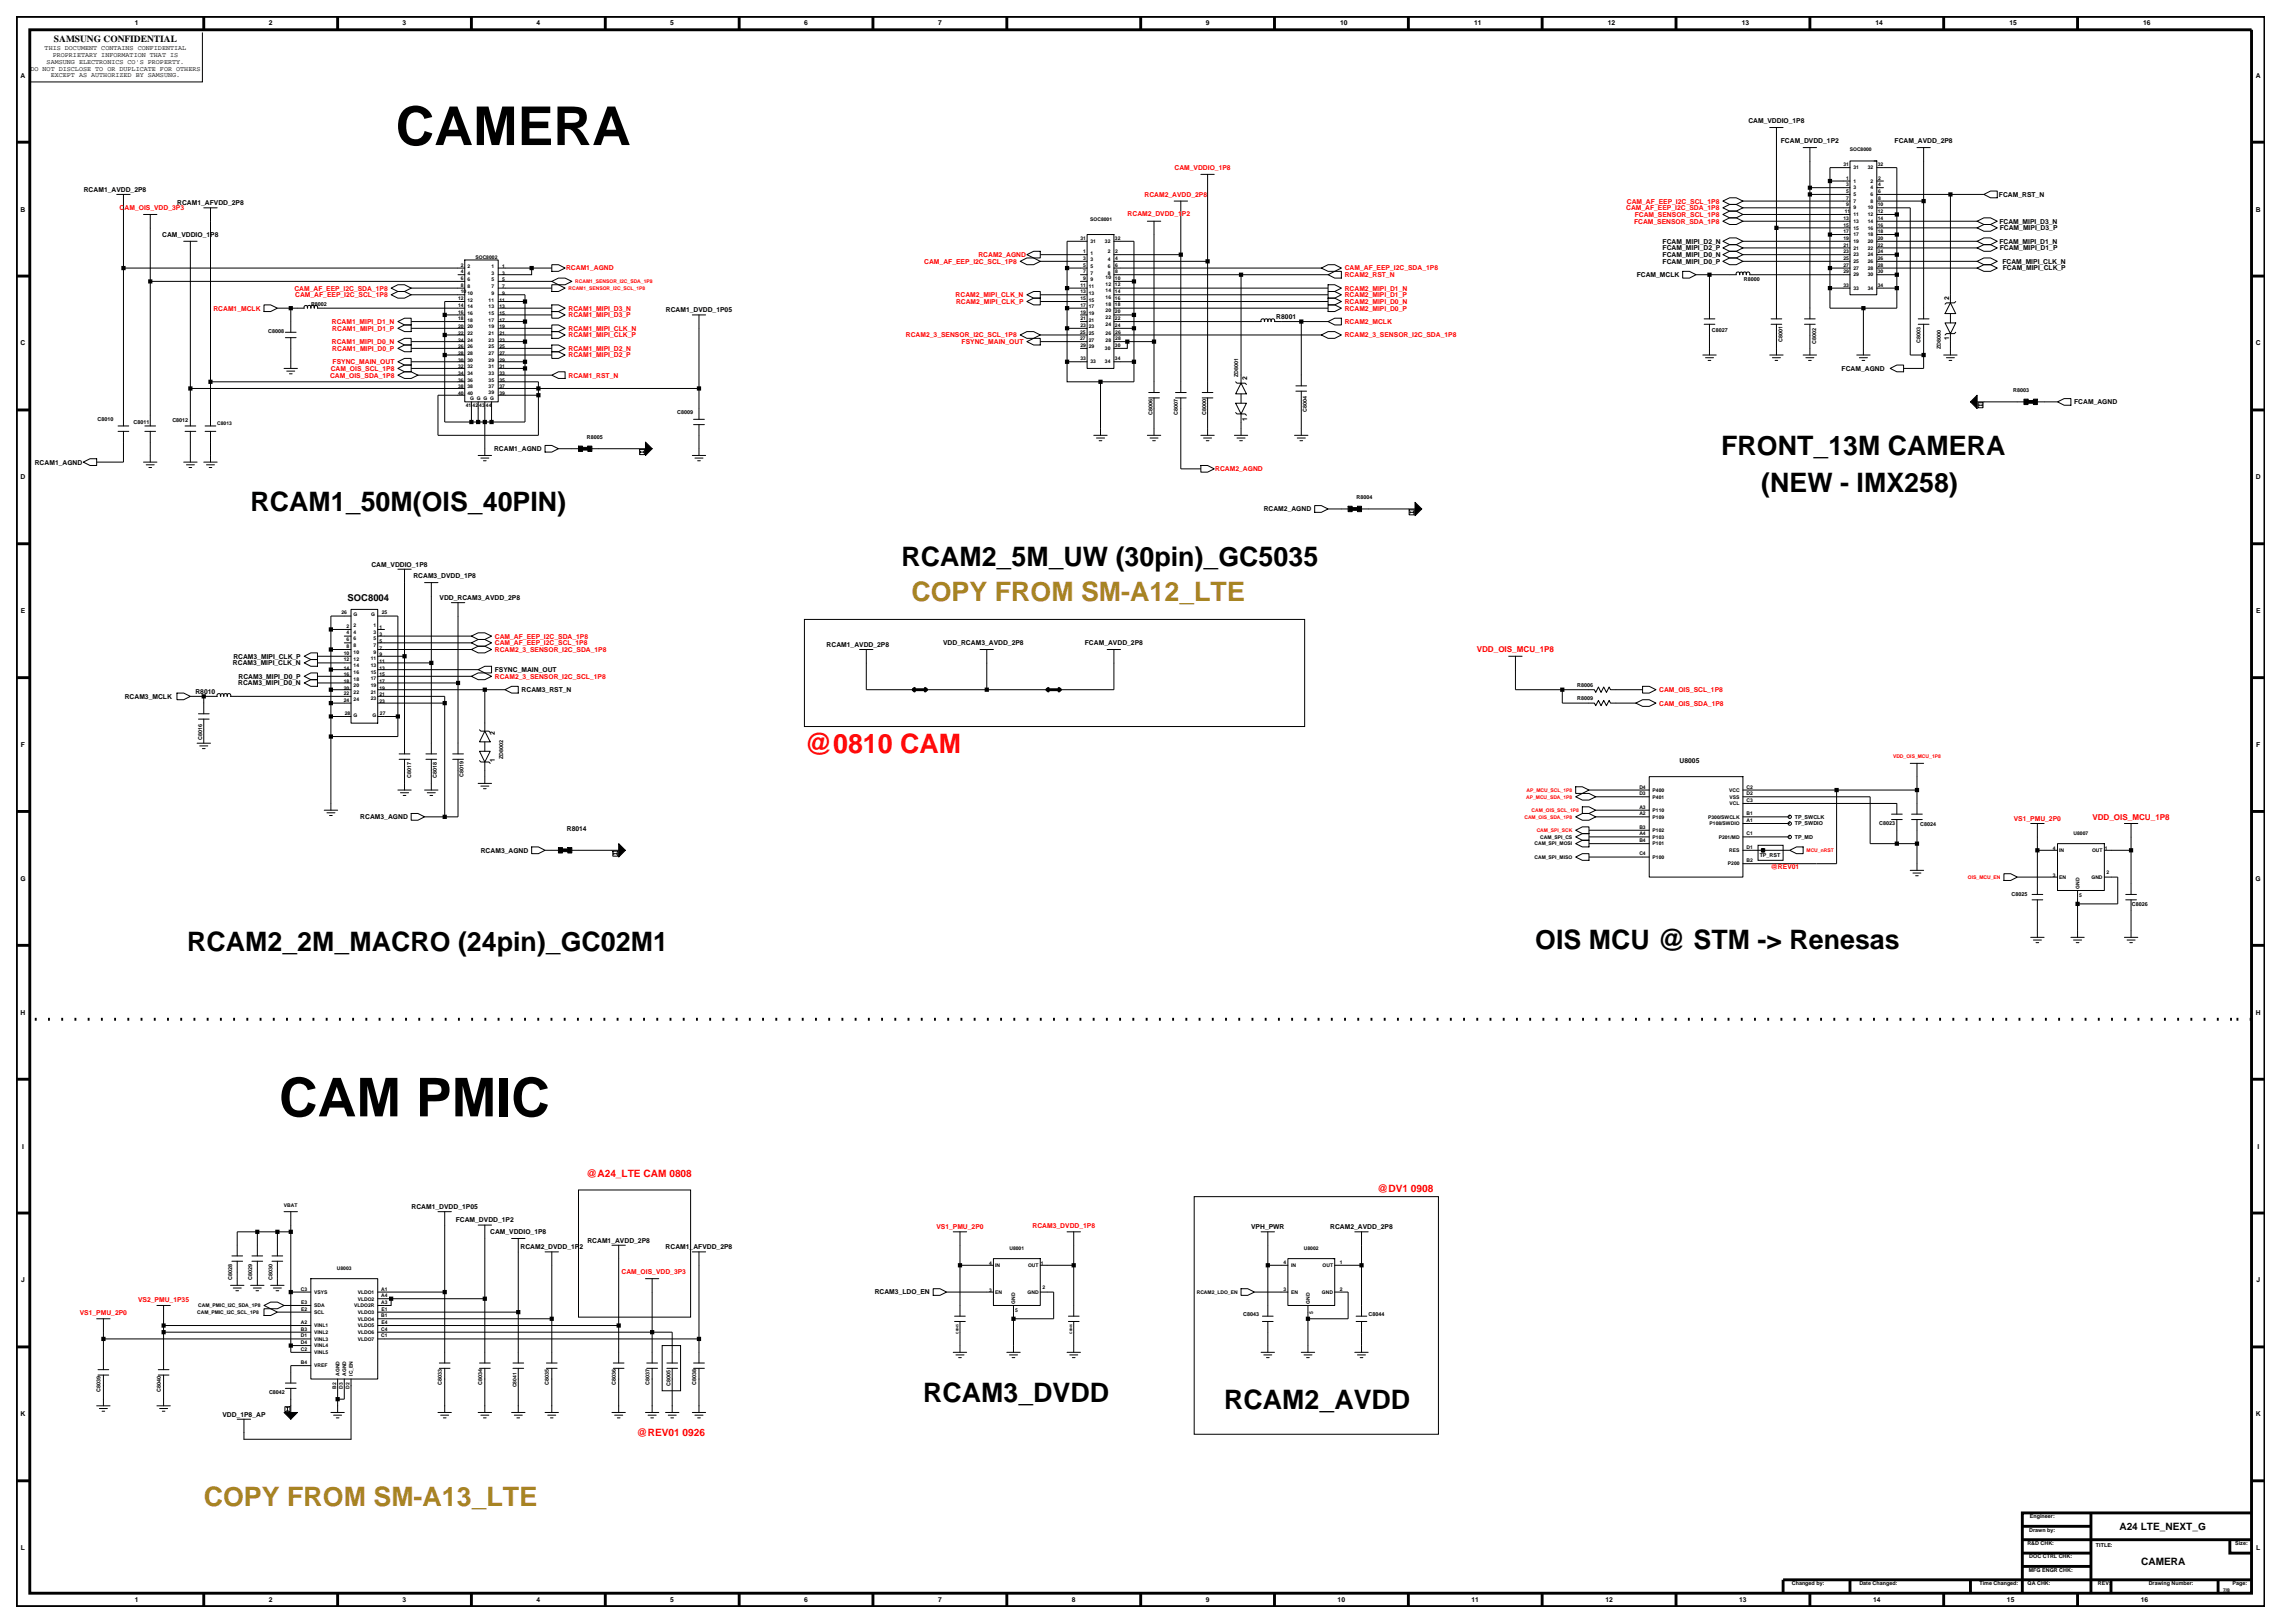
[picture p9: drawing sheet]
<svg xmlns="http://www.w3.org/2000/svg" width="420mm" height="297mm" viewBox="0 0 420 297" stroke-linecap="round" stroke-linejoin="round" font-family="sans-serif">
<defs><g id="words">
<g font-size="9.8">
<text x="72.4" y="26.5">CAMERA</text>
<text x="51.1" y="204.3">CAM PMIC</text>
</g>
<g font-size="4.9">
<text x="315" y="83.3">FRONT_13M CAMERA</text>
<text x="45.9" y="93.5">RCAM1_50M(OIS_40PIN)</text>
<text x="322.3" y="90.1">(NEW - IMX258)</text>
<text x="165" y="103.5">RCAM2_5M_UW (30pin)_GC5035</text>
<text x="34.2" y="174">RCAM2_2M_MACRO (24pin)_GC02M1</text>
<text x="281" y="173.6">OIS MCU @ STM -&gt; Renesas</text>
<text x="168.9" y="256.6">RCAM3_DVDD</text>
<text x="224" y="257.9">RCAM2_AVDD</text>
</g>
<g font-size="4.9" fill="#a78423">
<text x="166.8" y="110">COPY FROM SM-A12_LTE</text>
<text x="37.3" y="275.6">COPY FROM SM-A13_LTE</text>
</g>
<text font-size="4.9" fill="#f00" x="147.2" y="137.8">@0810 CAM</text>
<g font-size="1.9" fill="#f00">
<text x="107.3" y="215.3">@A24_LTE CAM 0808</text>
<text x="252.1" y="218.1">@DV1 0908</text>
<text x="116.6" y="262.8">@REV01 0926</text>
</g>
<g font-size="1.9">
<text x="387.9" y="279.9">A24 LTE_NEXT_G</text>
<text x="391.8" y="286.3">CAMERA</text>
</g>
<g font-size="1.7">
<text x="9.9" y="7.7">SAMSUNG CONFIDENTIAL</text>
<text x="63.6" y="110">SOC8004</text>
</g>
<g font-size="1.5" fill="#f00">
<text x="270.3" y="119.4">VDD_OIS_MCU_1P8</text>
<text x="382.9" y="150">VDD_OIS_MCU_1P8</text>
</g>
<g font-size="1.2">
<text x="24.7" y="4.7">1</text>
<text x="49.2" y="4.7">2</text>
<text x="73.7" y="4.7">3</text>
<text x="98.2" y="4.7">4</text>
<text x="122.7" y="4.7">5</text>
<text x="147.2" y="4.7">6</text>
<text x="171.7" y="4.7">7</text>
<text x="220.7" y="4.7">9</text>
<text x="245.3" y="4.7">10</text>
<text x="269.8" y="4.7">11</text>
<text x="294.3" y="4.7">12</text>
<text x="318.7" y="4.7">13</text>
<text x="343.2" y="4.7">14</text>
<text x="367.7" y="4.7">15</text>
<text x="392.2" y="4.7">16</text>
<text x="8.2" y="9.2">THIS DOCUMENT CONTAINS CONFIDENTIAL</text>
<text x="8.5" y="11.7">SAMSUNG ELECTRONICS CO'S PROPERTY.</text>
<text x="9.6" y="10.5">PROPRIETARY INFORMATION THAT IS</text>
<text x="3.8" y="14.2">A</text>
<text x="5.6" y="12.9">DO NOT DISCLOSE TO OR DUPLICATE FOR OTHERS</text>
<text x="9.3" y="14.1">EXCEPT AS AUTHORIZED BY SAMSUNG.</text>
<text x="412.8" y="14.2">A</text>
<text x="320" y="22.5">CAM_VDDIO_1P8</text>
<text x="325.9" y="26.2">FCAM_DVDD_1P2</text>
<text x="346.7" y="26.2">FCAM_AVDD_2P8</text>
<text x="15.3" y="35.1">RCAM1_AVDD_2P8</text>
<text x="3.8" y="38.7">B</text>
<text x="32.4" y="37.6">RCAM1_AFVDD_2P8</text>
<text x="365.8" y="36">FCAM_RST_N</text>
<text x="365.9" y="40.9">FCAM_MIPI_D3_N</text>
<text x="412.8" y="38.7">B</text>
<text x="29.7" y="43.4">CAM_VDDIO_1P8</text>
<text x="304.3" y="44.6">FCAM_MIPI_D2_N</text>
<text x="304.3" y="47">FCAM_MIPI_D0_N</text>
<text x="304.3" y="45.8">FCAM_MIPI_D2_P</text>
<text x="365.9" y="44.6">FCAM_MIPI_D1_N</text>
<text x="366" y="42.1">FCAM_MIPI_D3_P</text>
<text x="366" y="45.8">FCAM_MIPI_D1_P</text>
<text x="299.5" y="50.7">FCAM_MCLK</text>
<text x="304.3" y="48.3">FCAM_MIPI_D0_P</text>
<text x="366.5" y="48.3">FCAM_MIPI_CLK_N</text>
<text x="366.5" y="49.5">FCAM_MIPI_CLK_P</text>
<text x="121.8" y="57.2">RCAM1_DVDD_1P05</text>
<text x="233.6" y="58.4">R8001</text>
<text x="356.7" y="54.9" transform="rotate(-90 356.7 54.9)">2</text>
<text x="3.8" y="63.2">C</text>
<text x="356.7" y="62.3" transform="rotate(-90 356.7 62.3)">1</text>
<text x="412.8" y="63.2">C</text>
<text x="228.3" y="69.6" transform="rotate(-90 228.3 69.6)">2</text>
<text x="337" y="67.9">FCAM_AGND</text>
<text x="228.3" y="77" transform="rotate(-90 228.3 77)">1</text>
<text x="379.6" y="74">FCAM_AGND</text>
<text x="90.4" y="82.6">RCAM1_AGND</text>
<text x="3.8" y="87.7">D</text>
<text x="6.4" y="85">RCAM1_AGND</text>
<text x="412.8" y="87.7">D</text>
<text x="231.3" y="93.6">RCAM2_AGND</text>
<text x="68" y="103.7">CAM_VDDIO_1P8</text>
<text x="75.7" y="105.8">RCAM3_DVDD_1P8</text>
<text x="3.8" y="112.2">E</text>
<text x="80.4" y="109.8">VDD_RCAM3_AVDD_2P8</text>
<text x="412.9" y="112.2">E</text>
<text x="151.3" y="118.4">RCAM1_AVDD_2P8</text>
<text x="172.6" y="118.1">VDD_RCAM3_AVDD_2P8</text>
<text x="198.5" y="118.1">FCAM_AVDD_2P8</text>
<text x="42.6" y="121.7">RCAM3_MIPI_CLK_N</text>
<text x="42.7" y="120.5">RCAM3_MIPI_CLK_P</text>
<text x="43.6" y="125.4">RCAM3_MIPI_D0_N</text>
<text x="43.7" y="124.2">RCAM3_MIPI_D0_P</text>
<text x="90.6" y="123">FSYNC_MAIN_OUT</text>
<text x="22.8" y="127.9">RCAM3_MCLK</text>
<text x="35.8" y="126.9">R8010</text>
<text x="95.5" y="126.6">RCAM3_RST_N</text>
<text x="3.8" y="136.7">F</text>
<text x="90.5" y="134.5" transform="rotate(-90 90.5 134.5)">2</text>
<text x="412.9" y="136.7">F</text>
<text x="90.5" y="139.4" transform="rotate(-90 90.5 139.4)">1</text>
<text x="307.4" y="139.7">U8005</text>
<text x="65.9" y="149.9">RCAM3_AGND</text>
<text x="103.7" y="152.1">R8014</text>
<text x="3.7" y="161.2">G</text>
<text x="88" y="156">RCAM3_AGND</text>
<text x="412.8" y="161.2">G</text>
<text x="3.8" y="185.7">H</text>
<text x="412.8" y="185.7">H</text>
<text x="4" y="210.2">I</text>
<text x="413.1" y="210.2">I</text>
<text x="75.3" y="221.2">RCAM1_DVDD_1P05</text>
<text x="83.4" y="223.7">FCAM_DVDD_1P2</text>
<text x="89.7" y="225.9">CAM_VDDIO_1P8</text>
<text x="107.5" y="227.4">RCAM1_AVDD_2P8</text>
<text x="229" y="224.9">VPH_PWR</text>
<text x="243.4" y="224.9">RCAM2_AVDD_2P8</text>
<text x="95.3" y="228.6">RCAM2_DVDD_1P2</text>
<text x="121.8" y="228.6">RCAM1_AFVDD_2P8</text>
<text x="3.9" y="234.7">J</text>
<text x="160.1" y="236.9">RCAM3_LDO_EN</text>
<text x="412.9" y="234.7">J</text>
<text x="3.8" y="259.2">K</text>
<text x="40.7" y="259.2">VDD_1P8_AP</text>
<text x="412.8" y="259.2">K</text>
<text x="3.8" y="283.7">L</text>
<text x="412.9" y="283.7">L</text>
<text x="24.7" y="293.2">1</text>
<text x="49.2" y="293.2">2</text>
<text x="73.7" y="293.2">3</text>
<text x="98.2" y="293.2">4</text>
<text x="122.7" y="293.2">5</text>
<text x="147.2" y="293.2">6</text>
<text x="171.7" y="293.2">7</text>
<text x="196.2" y="293.2">8</text>
<text x="220.7" y="293.2">9</text>
<text x="244.8" y="293.2">10</text>
<text x="269.3" y="293.2">11</text>
<text x="293.8" y="293.2">12</text>
<text x="318.3" y="293.2">13</text>
<text x="342.8" y="293.2">14</text>
<text x="367.3" y="293.2">15</text>
<text x="391.8" y="293.2">16</text>
</g>
<g font-size="1.2" fill="#f00">
<text x="214.9" y="31.1">CAM_VDDIO_1P8</text>
<text x="21.9" y="38.5">CAM_OIS_VDD_3P3</text>
<text x="206.4" y="39.5">RCAM2_DVDD_1P2</text>
<text x="209.4" y="36">RCAM2_AVDD_2P8</text>
<text x="297.6" y="38.5">CAM_AF_EEP_I2C_SDA_1P8</text>
<text x="297.7" y="37.2">CAM_AF_EEP_I2C_SCL_1P8</text>
<text x="299" y="40.9">FCAM_SENSOR_SDA_1P8</text>
<text x="299.2" y="39.7">FCAM_SENSOR_SCL_1P8</text>
<text x="179.1" y="47">RCAM2_AGND</text>
<text x="53.9" y="53.2">CAM_AF_EEP_I2C_SDA_1P8</text>
<text x="103.6" y="49.5">RCAM1_AGND</text>
<text x="169.1" y="48.3">CAM_AF_EEP_I2C_SCL_1P8</text>
<text x="246.1" y="53.2">RCAM2_MIPI_D1_N</text>
<text x="246.1" y="49.5">CAM_AF_EEP_I2C_SDA_1P8</text>
<text x="246.1" y="50.7">RCAM2_RST_N</text>
<text x="39.1" y="56.8">RCAM1_MCLK</text>
<text x="54" y="54.4">CAM_AF_EEP_I2C_SCL_1P8</text>
<text x="60.7" y="59.3">RCAM1_MIPI_D1_N</text>
<text x="104" y="58.1">RCAM1_MIPI_D3_P</text>
<text x="104" y="56.8">RCAM1_MIPI_D3_N</text>
<text x="174.9" y="54.4">RCAM2_MIPI_CLK_N</text>
<text x="175" y="55.6">RCAM2_MIPI_CLK_P</text>
<text x="246.1" y="54.4">RCAM2_MIPI_D1_P</text>
<text x="246.1" y="55.6">RCAM2_MIPI_D0_N</text>
<text x="246.1" y="56.8">RCAM2_MIPI_D0_P</text>
<text x="246.1" y="59.3">RCAM2_MCLK</text>
<text x="60.7" y="63">RCAM1_MIPI_D0_N</text>
<text x="60.8" y="64.2">RCAM1_MIPI_D0_P</text>
<text x="60.8" y="60.5">RCAM1_MIPI_D1_P</text>
<text x="104" y="65.4">RCAM1_MIPI_D2_P</text>
<text x="104" y="61.7">RCAM1_MIPI_CLK_P</text>
<text x="104" y="60.5">RCAM1_MIPI_CLK_N</text>
<text x="104" y="64.2">RCAM1_MIPI_D2_N</text>
<text x="165.8" y="61.7">RCAM2_3_SENSOR_I2C_SCL_1P8</text>
<text x="176" y="63">FSYNC_MAIN_OUT</text>
<text x="246.1" y="61.7">RCAM2_3_SENSOR_I2C_SDA_1P8</text>
<text x="60.4" y="69.1">CAM_OIS_SDA_1P8</text>
<text x="60.5" y="67.9">CAM_OIS_SCL_1P8</text>
<text x="60.9" y="66.6">FSYNC_MAIN_OUT</text>
<text x="104" y="69.1">RCAM1_RST_N</text>
<text x="222.4" y="86.2">RCAM2_AGND</text>
<text x="90.6" y="116.8">CAM_AF_EEP_I2C_SDA_1P8</text>
<text x="90.6" y="118.1">CAM_AF_EEP_I2C_SCL_1P8</text>
<text x="90.6" y="119.3">RCAM2_3_SENSOR_I2C_SDA_1P8</text>
<text x="90.6" y="124.2">RCAM2_3_SENSOR_I2C_SCL_1P8</text>
<text x="303.7" y="129.1">CAM_OIS_SDA_1P8</text>
<text x="303.7" y="126.6">CAM_OIS_SCL_1P8</text>
<text x="368.5" y="150.2">VS1_PMU_2P0</text>
<text x="324.1" y="159.1">@REV01</text>
<text x="171.4" y="224.9">VS1_PMU_2P0</text>
<text x="189" y="224.8">RCAM3_DVDD_1P8</text>
<text x="113.7" y="233.2">CAM_OIS_VDD_3P3</text>
<text x="25.3" y="238.2">VS2_PMU_1P35</text>
<text x="14.6" y="240.6">VS1_PMU_2P0</text>
</g>
<g font-size="1">
<text x="319.1" y="51.5">R8000</text>
<text x="56.9" y="56">R8002</text>
<text x="49.1" y="61">C8008</text>
<text x="313.3" y="60.7">C8027</text>
<text x="326.2" y="62.6" transform="rotate(-90 326.2 62.6)">C8001</text>
<text x="332.4" y="62.9" transform="rotate(-90 332.4 62.9)">C8002</text>
<text x="351.4" y="62.7" transform="rotate(-90 351.4 62.7)">C8003</text>
<text x="355.2" y="63.9" transform="rotate(-90 355.2 63.9)">ZD8000</text>
<text x="226.6" y="69" transform="rotate(-90 226.6 69)">ZD8001</text>
<text x="368.4" y="71.7">R8003</text>
<text x="17.9" y="77">C8010</text>
<text x="24.4" y="77.5">C8011</text>
<text x="31.5" y="77.3">C8012</text>
<text x="123.9" y="75.7">C8009</text>
<text x="210.9" y="75.9" transform="rotate(-90 210.9 75.9)">C8006</text>
<text x="215.5" y="75.9" transform="rotate(-90 215.5 75.9)">C8007</text>
<text x="220.7" y="75.9" transform="rotate(-90 220.7 75.9)">C8000</text>
<text x="239.2" y="75.4" transform="rotate(-90 239.2 75.4)">C8004</text>
<text x="107.4" y="80.3">R8005</text>
<text x="248.2" y="91.3">R8004</text>
<text x="288.7" y="125.7">R8006</text>
<text x="288.7" y="128.1">R8009</text>
<text x="37" y="135.4" transform="rotate(-90 37 135.4)">C8016</text>
<text x="75.2" y="142.3" transform="rotate(-90 75.2 142.3)">C8017</text>
<text x="79.9" y="142.3" transform="rotate(-90 79.9 142.3)">C8018</text>
<text x="84.8" y="142.1" transform="rotate(-90 84.8 142.1)">C8019</text>
<text x="92.1" y="138.9" transform="rotate(-90 92.1 138.9)">ZD8002</text>
<text x="328.5" y="149.8">TP_SWCLK</text>
<text x="328.5" y="153.5">TP_MD</text>
<text x="328.5" y="151">TP_SWDIO</text>
<text x="343.9" y="151">C8023</text>
<text x="351.4" y="151.1">C8024</text>
<text x="322" y="156.9">TP_RST</text>
<text x="368.1" y="163.9">C8025</text>
<text x="390.2" y="165.7">C8026</text>
<text x="42.5" y="234.1" transform="rotate(-90 42.5 234.1)">C8028</text>
<text x="46.2" y="234.1" transform="rotate(-90 46.2 234.1)">C8029</text>
<text x="49.8" y="234.1" transform="rotate(-90 49.8 234.1)">C8030</text>
<text x="227.5" y="240.8">C8043</text>
<text x="250.5" y="240.8">C8044</text>
<text x="18.4" y="254.7" transform="rotate(-90 18.4 254.7)">C8039</text>
<text x="29.4" y="254.7" transform="rotate(-90 29.4 254.7)">C8040</text>
<text x="49.2" y="255.1">C8042</text>
<text x="80.9" y="253.4" transform="rotate(-90 80.9 253.4)">C8033</text>
<text x="88.2" y="253.4" transform="rotate(-90 88.2 253.4)">C8034</text>
<text x="100.5" y="253.4" transform="rotate(-90 100.5 253.4)">C8035</text>
<text x="112.7" y="253.4" transform="rotate(-90 112.7 253.4)">C8036</text>
<text x="118.8" y="253.4" transform="rotate(-90 118.8 253.4)">C8037</text>
<text x="122.7" y="253.6" transform="rotate(-90 122.7 253.6)">C8005</text>
<text x="127.4" y="253.4" transform="rotate(-90 127.4 253.4)">C8038</text>
<text x="371.4" y="280.2">Drawn by:</text>
<text x="371.5" y="277.8">Engineer:</text>
<text x="371" y="282.7">R&amp;D CHK:</text>
<text x="371.3" y="287.6">MFG ENGR CHK:</text>
<text x="371.4" y="285.2">DOC CTRL CHK:</text>
<text x="383.6" y="283">TITLE:</text>
<text x="409.1" y="282.7">Size:</text>
<text x="327.9" y="290.1">Changed by:</text>
<text x="340.3" y="290.1">Date Changed:</text>
<text x="362.2" y="290.1">Time Changed:</text>
<text x="371.1" y="290.1">QA CHK:</text>
<text x="383.9" y="290.1">REV:</text>
<text x="393.2" y="290.1">Drawing Number:</text>
<text x="408.6" y="290.1">Page:</text>
</g>
<g font-size=".9">
<text x="338.5" y="27.6">SOC8000</text>
<text x="337.3" y="30.4">31</text>
<text x="337.8" y="35.3">5</text>
<text x="337.8" y="34.1">3</text>
<text x="337.8" y="32.9">1</text>
<text x="339.2" y="35.9">5</text>
<text x="339.2" y="34.7">3</text>
<text x="339.2" y="31">31</text>
<text x="339.2" y="33.4">1</text>
<text x="341.8" y="31">32</text>
<text x="342.3" y="34.7">4</text>
<text x="342.3" y="35.9">6</text>
<text x="342.3" y="33.4">2</text>
<text x="343.7" y="30.4">32</text>
<text x="343.7" y="34.1">4</text>
<text x="343.7" y="35.3">6</text>
<text x="343.7" y="32.9">2</text>
<text x="199.5" y="40.5">SOC8001</text>
<text x="337.3" y="40.2">13</text>
<text x="337.3" y="41.5">15</text>
<text x="337.6" y="39">11</text>
<text x="337.8" y="36.5">7</text>
<text x="337.8" y="37.8">9</text>
<text x="339.2" y="37.1">7</text>
<text x="339.2" y="38.3">9</text>
<text x="339.2" y="40.8">13</text>
<text x="339.2" y="42">15</text>
<text x="339.2" y="39.6">11</text>
<text x="341.8" y="39.6">12</text>
<text x="341.8" y="40.8">14</text>
<text x="341.8" y="42">16</text>
<text x="341.8" y="38.3">10</text>
<text x="342.3" y="37.1">8</text>
<text x="343.7" y="39">12</text>
<text x="343.7" y="40.2">14</text>
<text x="343.7" y="41.5">16</text>
<text x="343.7" y="37.8">10</text>
<text x="343.7" y="36.5">8</text>
<text x="87" y="47.3">SOC8002</text>
<text x="197.7" y="43.9">31</text>
<text x="198.2" y="47.6">3</text>
<text x="198.2" y="46.4">1</text>
<text x="199.6" y="44.4">31</text>
<text x="199.6" y="47.8">3</text>
<text x="199.6" y="46.6">1</text>
<text x="202.2" y="44.4">32</text>
<text x="202.7" y="47.8">4</text>
<text x="202.7" y="46.3">2</text>
<text x="204" y="43.9">32</text>
<text x="204.1" y="47.6">4</text>
<text x="204.1" y="46.3">2</text>
<text x="337.3" y="45.1">21</text>
<text x="337.3" y="46.4">23</text>
<text x="337.3" y="47.6">25</text>
<text x="337.3" y="42.7">17</text>
<text x="337.3" y="43.9">19</text>
<text x="339.2" y="45.7">21</text>
<text x="339.2" y="46.9">23</text>
<text x="339.2" y="43.2">17</text>
<text x="339.2" y="44.4">19</text>
<text x="341.8" y="44.4">20</text>
<text x="341.8" y="45.7">22</text>
<text x="341.8" y="46.9">24</text>
<text x="341.8" y="43.2">18</text>
<text x="343.7" y="43.9">20</text>
<text x="343.7" y="45.1">22</text>
<text x="343.7" y="46.4">24</text>
<text x="343.7" y="47.6">26</text>
<text x="343.7" y="42.7">18</text>
<text x="84.3" y="50">4</text>
<text x="84.3" y="51.3">6</text>
<text x="84.3" y="52.5">8</text>
<text x="84.3" y="48.8">2</text>
<text x="84.3" y="53.7">10</text>
<text x="85.5" y="50.3">4</text>
<text x="85.5" y="51.5">6</text>
<text x="85.5" y="52.7">8</text>
<text x="85.5" y="49.1">2</text>
<text x="85.5" y="53.9">10</text>
<text x="89.9" y="53.9">9</text>
<text x="89.9" y="51.5">5</text>
<text x="89.9" y="49.1">1</text>
<text x="89.9" y="52.7">7</text>
<text x="89.9" y="50.3">3</text>
<text x="91.9" y="53.9">9</text>
<text x="91.9" y="51.5">5</text>
<text x="91.9" y="49.1">1</text>
<text x="91.9" y="52.7">7</text>
<text x="91.9" y="50.3">3</text>
<text x="197.7" y="52.5">11</text>
<text x="197.7" y="53.7">13</text>
<text x="198.2" y="51.3">9</text>
<text x="198.2" y="48.8">5</text>
<text x="198.2" y="50">7</text>
<text x="199.2" y="52.7">11</text>
<text x="199.2" y="53.9">13</text>
<text x="199.6" y="50.3">7</text>
<text x="199.6" y="51.5">9</text>
<text x="199.6" y="49.1">5</text>
<text x="202.3" y="51.1">10</text>
<text x="202.3" y="52.3">12</text>
<text x="202.3" y="53.5">14</text>
<text x="202.7" y="50.3">8</text>
<text x="202.7" y="49.1">6</text>
<text x="204" y="51.2">10</text>
<text x="204" y="52.4">12</text>
<text x="204" y="53.6">14</text>
<text x="204.1" y="50">8</text>
<text x="204.1" y="48.8">6</text>
<text x="337.3" y="48.8">27</text>
<text x="337.3" y="50">29</text>
<text x="337.3" y="52.5">33</text>
<text x="339.2" y="49.4">27</text>
<text x="339.2" y="50.6">29</text>
<text x="339.2" y="53">33</text>
<text x="339.2" y="48.1">25</text>
<text x="341.8" y="53">34</text>
<text x="341.8" y="49.4">28</text>
<text x="341.8" y="50.6">30</text>
<text x="341.8" y="48.1">26</text>
<text x="343.7" y="52.5">34</text>
<text x="343.7" y="48.8">28</text>
<text x="343.7" y="50">30</text>
<text x="83.8" y="57.4">16</text>
<text x="83.8" y="58.6">18</text>
<text x="83.8" y="54.9">12</text>
<text x="83.8" y="56.1">14</text>
<text x="85.5" y="57.6">16</text>
<text x="85.5" y="58.8">18</text>
<text x="85.5" y="55.2">12</text>
<text x="85.5" y="56.4">14</text>
<text x="89.4" y="58.8">17</text>
<text x="89.4" y="56.4">13</text>
<text x="89.4" y="55.2">11</text>
<text x="89.4" y="57.6">15</text>
<text x="91.4" y="58.8">17</text>
<text x="91.4" y="56.4">13</text>
<text x="91.4" y="55.2">11</text>
<text x="91.4" y="57.6">15</text>
<text x="197.7" y="56.1">17</text>
<text x="197.7" y="57.4">19</text>
<text x="197.7" y="58.6">21</text>
<text x="197.7" y="59.8">23</text>
<text x="197.7" y="54.9">15</text>
<text x="199.2" y="56.4">17</text>
<text x="199.2" y="57.6">19</text>
<text x="199.2" y="58.8">21</text>
<text x="199.2" y="55.2">15</text>
<text x="202.3" y="59.6">24</text>
<text x="202.3" y="54.7">16</text>
<text x="202.3" y="56">18</text>
<text x="202.3" y="57.2">20</text>
<text x="202.3" y="58.4">22</text>
<text x="204" y="59.7">24</text>
<text x="204" y="54.8">16</text>
<text x="204" y="56.1">18</text>
<text x="204" y="57.3">20</text>
<text x="204" y="58.5">22</text>
<text x="83.8" y="63.7">26</text>
<text x="83.8" y="61.3">22</text>
<text x="83.8" y="62.5">24</text>
<text x="83.8" y="65">28</text>
<text x="83.8" y="60.1">20</text>
<text x="85.5" y="63.7">26</text>
<text x="85.5" y="61.3">22</text>
<text x="85.5" y="62.5">24</text>
<text x="85.5" y="65">28</text>
<text x="85.5" y="60.1">20</text>
<text x="89.4" y="63.7">25</text>
<text x="89.4" y="61.3">21</text>
<text x="89.4" y="62.5">23</text>
<text x="89.4" y="65">27</text>
<text x="89.4" y="60.1">19</text>
<text x="91.4" y="63.7">25</text>
<text x="91.4" y="61.3">21</text>
<text x="91.4" y="62.5">23</text>
<text x="91.4" y="65">27</text>
<text x="91.4" y="60.1">19</text>
<text x="197.7" y="61">25</text>
<text x="197.7" y="62.3">27</text>
<text x="197.7" y="66">33</text>
<text x="197.7" y="63.5">29</text>
<text x="199.2" y="60.1">23</text>
<text x="199.2" y="61.3">25</text>
<text x="199.2" y="62.5">27</text>
<text x="199.2" y="63.7">29</text>
<text x="202.2" y="64">30</text>
<text x="202.3" y="62.5">28</text>
<text x="202.3" y="61.3">26</text>
<text x="204" y="63.5">30</text>
<text x="204" y="66">34</text>
<text x="204.1" y="61">26</text>
<text x="204.1" y="62.3">28</text>
<text x="83.8" y="71.1">38</text>
<text x="83.8" y="66.2">30</text>
<text x="83.8" y="68.7">34</text>
<text x="83.8" y="67.4">32</text>
<text x="83.8" y="69.9">36</text>
<text x="85.5" y="71.1">38</text>
<text x="85.5" y="66.2">30</text>
<text x="85.5" y="68.7">34</text>
<text x="85.5" y="67.4">32</text>
<text x="85.5" y="69.9">36</text>
<text x="89.4" y="68.7">33</text>
<text x="89.4" y="71.1">37</text>
<text x="89.4" y="66.2">29</text>
<text x="89.4" y="67.4">31</text>
<text x="89.4" y="69.9">35</text>
<text x="91.4" y="68.7">33</text>
<text x="91.4" y="71.1">37</text>
<text x="91.4" y="66.2">29</text>
<text x="91.4" y="67.4">31</text>
<text x="91.4" y="69.9">35</text>
<text x="199.6" y="66.5">33</text>
<text x="202.2" y="66.5">34</text>
<text x="39.7" y="77.8">C8013</text>
<text x="83.8" y="72.3">40</text>
<text x="85.3" y="74.4">41</text>
<text x="85.5" y="72.3">40</text>
<text x="86.1" y="73.2">G G G G</text>
<text x="86.5" y="74.4">42</text>
<text x="87.7" y="74.4">43 44</text>
<text x="89.4" y="72.1">39</text>
<text x="91.4" y="72.3">39</text>
<text x="62.5" y="112.4">26</text>
<text x="64.7" y="112.7">G</text>
<text x="67.9" y="112.7">G</text>
<text x="69.9" y="112.4">25</text>
<text x="62.9" y="119.8">10</text>
<text x="63.4" y="117.3">6</text>
<text x="63.4" y="118.6">8</text>
<text x="63.4" y="116.1">4</text>
<text x="63.4" y="114.9">2</text>
<text x="64.7" y="117.2">6</text>
<text x="64.7" y="118.4">8</text>
<text x="64.7" y="116">4</text>
<text x="64.7" y="114.7">2</text>
<text x="64.7" y="119.6">10</text>
<text x="68.4" y="118.4">7</text>
<text x="68.4" y="119.6">9</text>
<text x="68.4" y="115.9">3</text>
<text x="68.4" y="117.1">5</text>
<text x="68.4" y="114.7">1</text>
<text x="69.4" y="118.9">7</text>
<text x="69.4" y="116.4">3</text>
<text x="69.4" y="117.6">5</text>
<text x="69.4" y="115.2">1</text>
<text x="62.9" y="125">18</text>
<text x="62.9" y="121">12</text>
<text x="62.9" y="122.5">14</text>
<text x="62.9" y="123.8">16</text>
<text x="64.7" y="124.5">18</text>
<text x="64.7" y="125.8">20</text>
<text x="64.7" y="120.9">12</text>
<text x="64.7" y="122.1">14</text>
<text x="64.7" y="123.3">16</text>
<text x="67.9" y="124.5">17</text>
<text x="67.9" y="125.7">19</text>
<text x="67.9" y="120.8">11</text>
<text x="67.9" y="122">13</text>
<text x="67.9" y="123.3">15</text>
<text x="69.4" y="120.1">9</text>
<text x="69.4" y="125">17</text>
<text x="69.4" y="121.3">11</text>
<text x="69.4" y="122.5">13</text>
<text x="69.4" y="123.8">15</text>
<text x="62.9" y="128.4">24</text>
<text x="62.9" y="126.2">20</text>
<text x="62.9" y="127.2">22</text>
<text x="63.1" y="130.8">28</text>
<text x="64.7" y="128.2">24</text>
<text x="64.7" y="131.1">G</text>
<text x="64.7" y="127">22</text>
<text x="67.9" y="126.9">21</text>
<text x="67.9" y="128.2">23</text>
<text x="68.2" y="131.1">G</text>
<text x="69.4" y="126.2">19</text>
<text x="69.4" y="127.4">21</text>
<text x="69.4" y="128.7">23</text>
<text x="69.5" y="130.8">27</text>
<text x="300" y="144.3">D4</text>
<text x="300" y="145.5">D3</text>
<text x="300" y="149.2">A2</text>
<text x="300" y="148">A3</text>
<text x="302.4" y="144.9">P400</text>
<text x="302.4" y="146.1">P401</text>
<text x="302.4" y="149.8">P109</text>
<text x="302.4" y="148.6">P110</text>
<text x="312.6" y="149.8">P300/SWCLK</text>
<text x="316.4" y="144.9">VCC</text>
<text x="316.5" y="146.1">VSS</text>
<text x="316.5" y="147.3">VCL</text>
<text x="319.6" y="144.3">C2</text>
<text x="319.6" y="146.7">C3</text>
<text x="319.6" y="145.5">D2</text>
<text x="319.6" y="149.2">B1</text>
<text x="280.8" y="154.7">CAM_SPI_MOSI</text>
<text x="281.9" y="153.5">CAM_SPI_CS</text>
<text x="300" y="154.1">B4</text>
<text x="300" y="152.9">A4</text>
<text x="300" y="151.6">B3</text>
<text x="302.4" y="154.7">P101</text>
<text x="302.4" y="153.5">P103</text>
<text x="302.4" y="152.3">P102</text>
<text x="312.9" y="151">P108/SWDIO</text>
<text x="314.5" y="153.5">P201/MD</text>
<text x="316.5" y="155.9">RES</text>
<text x="319.6" y="152.9">C1</text>
<text x="319.6" y="155.3">D1</text>
<text x="319.6" y="150.4">A1</text>
<text x="375.7" y="155.6">4</text>
<text x="376.8" y="155.9">IN</text>
<text x="379.5" y="152.8">U8007</text>
<text x="382.9" y="155.9">OUT</text>
<text x="385.2" y="155.6">1</text>
<text x="280.8" y="157.2">CAM_SPI_MISO</text>
<text x="300" y="156.5">C4</text>
<text x="302.4" y="157.2">P100</text>
<text x="316.2" y="158.4">P200</text>
<text x="319.6" y="157.8">B2</text>
<text x="375.7" y="160.5">3</text>
<text x="376.8" y="160.8">EN</text>
<text x="382.8" y="160.8">GND</text>
<text x="385.5" y="159.9">2</text>
<text x="380.5" y="164.2">5</text>
<text x="380.5" y="162.6" transform="rotate(-90 380.5 162.6)">GND</text>
<text x="52" y="220.8">VBAT</text>
<text x="61.7" y="232.5">U8003</text>
<text x="181" y="231.5">4</text>
<text x="182.1" y="231.9">IN</text>
<text x="184.7" y="228.8">U8001</text>
<text x="188.1" y="231.9">OUT</text>
<text x="190.5" y="231.5">1</text>
<text x="234.9" y="231.2">4</text>
<text x="236.3" y="231.9">IN</text>
<text x="238.6" y="228.8">U8002</text>
<text x="242" y="231.9">OUT</text>
<text x="245.2" y="231.2">1</text>
<text x="36.3" y="239.2">CAM_PMIC_I2C_SDA_1P8</text>
<text x="55.1" y="236.1">C3</text>
<text x="55.1" y="238.6">E3</text>
<text x="55.1" y="239.8">E2</text>
<text x="57.5" y="239.2">SDA</text>
<text x="57.5" y="236.8">VSYS</text>
<text x="64.8" y="239.2">VLDO2R</text>
<text x="65.5" y="238">VLDO2</text>
<text x="65.5" y="236.8">VLDO1</text>
<text x="69.8" y="238.6">A3</text>
<text x="69.8" y="237.4">A4</text>
<text x="69.8" y="236.1">A1</text>
<text x="69.8" y="239.8">E1</text>
<text x="181" y="236.4">3</text>
<text x="182.1" y="236.8">EN</text>
<text x="185.8" y="238.6" transform="rotate(-90 185.8 238.6)">GND</text>
<text x="188" y="236.8">GND</text>
<text x="190.8" y="235.8">2</text>
<text x="219" y="236.8">RCAM2_LDO_EN</text>
<text x="234.9" y="236.1">3</text>
<text x="236.3" y="236.8">EN</text>
<text x="239.7" y="238.6" transform="rotate(-90 239.7 238.6)">GND</text>
<text x="241.9" y="236.8">GND</text>
<text x="245.2" y="236.1">2</text>
<text x="36.1" y="240.4">CAM_PMIC_I2C_SCL_1P8</text>
<text x="55.1" y="245.9">D4</text>
<text x="55.1" y="243.5">B3</text>
<text x="55.1" y="242.3">A2</text>
<text x="55.1" y="244.7">D1</text>
<text x="57.5" y="240.4">SCL</text>
<text x="57.5" y="244.1">VINL2</text>
<text x="57.5" y="242.9">VINL1</text>
<text x="57.5" y="245.3">VINL3</text>
<text x="65.5" y="242.9">VLDO5</text>
<text x="65.5" y="240.4">VLDO3</text>
<text x="65.5" y="241.6">VLDO4</text>
<text x="65.5" y="245.3">VLDO7</text>
<text x="65.5" y="244.1">VLDO6</text>
<text x="69.8" y="241">B1</text>
<text x="69.8" y="244.7">C1</text>
<text x="69.8" y="243.5">C4</text>
<text x="69.8" y="242.3">E4</text>
<text x="185.8" y="240.1">5</text>
<text x="240.3" y="240.4" transform="rotate(-90 240.3 240.4)">5</text>
<text x="55.1" y="249.6">B4</text>
<text x="55.1" y="247.2">C2</text>
<text x="57.5" y="246.6">VINL4</text>
<text x="57.5" y="250.2">VREF</text>
<text x="57.5" y="247.8">VINL5</text>
<text x="62.1" y="251.7" transform="rotate(-90 62.1 251.7)">AGND</text>
<text x="63.3" y="251.7" transform="rotate(-90 63.3 251.7)">AGND</text>
<text x="64.6" y="251.7" transform="rotate(-90 64.6 251.7)">IC_EN</text>
<text x="61.5" y="254.2" transform="rotate(-90 61.5 254.2)">B2</text>
<text x="62.7" y="254.2" transform="rotate(-90 62.7 254.2)">D3</text>
<text x="64" y="254.2" transform="rotate(-90 64 254.2)">D2</text>
<text x="94.5" y="253.9" transform="rotate(-90 94.5 253.9)">C8041</text>
<text x="406.8" y="291.2">7/8</text>
</g>
<g font-size=".9" fill="#f00">
<text x="104" y="53.1">RCAM1_SENSOR_I2C_SCL_1P8</text>
<text x="105.3" y="51.8">RCAM1_SENSOR_I2C_SDA_1P8</text>
<text x="346.4" y="138.8">VDD_OIS_MCU_1P8</text>
<text x="279" y="149.8">CAM_OIS_SDA_1P8</text>
<text x="279.3" y="146.1">AP_MCU_SDA_1P8</text>
<text x="279.4" y="144.9">AP_MCU_SCL_1P8</text>
<text x="280.3" y="148.6">CAM_OIS_SCL_1P8</text>
<text x="281.2" y="152.3">CAM_SPI_SCK</text>
<text x="330.6" y="155.9">MCU_nRST</text>
<text x="360.1" y="160.8">OIS_MCU_EN</text>
</g>
<g font-size=".6">
<text x="175.4" y="244.1" transform="rotate(-90 175.4 244.1)">C8045</text>
<text x="196.2" y="244.1" transform="rotate(-90 196.2 244.1)">C8046</text>
</g>
</g></defs>
<!-- layer: MFD Layer /idea/tmp/Extended-Print.kanghwan.lee.sheet8.mfd -->
<g fill="none" stroke="#000" stroke-width=".18">
<path d="M37 5.9v9.1h-31.5M21.4 35.6h2.4M22.6 35.6v42.3M26.3 39.2h2.4M27.5 39.2v12.3h57.6M37.3 38h2.4M38.5 38v39.9M214.9 36.8h2.4M216.1 36.8v35M219.8 31.9h2.4M221 31.9v39.9M315.3 39.2l1.2-.6h1.2l1.3 .6-1.3 .7h-1.2z"/>
<path d="M315.3 36.8l1.2-.6h1.2l1.3 .6-1.3 .6h-1.2zM315.3 38l1.2-.6h1.2l1.3 .6-1.3 .6h-1.2zM319 38h19.6M319 39.2h19.6M319 36.8h19.6M323.9 23.3h2.4M325.1 23.3v18.4h13.5M330 27h2.4M331.2 34.3v1.3h7.4M331.2 27v7.3M331.2 35.6v22.7M331.2 34.3h7.4"/>
<path d="M334.9 33.1h3.7M338.6 30.7h-3.7v18.4M338.6 29.5h4.9v24.4h-4.9zM343 29.5h.5M343.5 30.7h3.6v25.7h-12.2v-3.7M343.5 38h6.1v27h2.4M343.5 35.6h19.6M343.5 39.2h3.6M343.5 36.8h8.5M343.5 33.1h1.2M343.5 34.3h1.2M350.8 27h2.5"/>
<path d="M352 27v31.3M356.9 35.6v19.8M363.1 35.6l1.2-.6h1.2v1.2h-1.2zM22.6 49.1h62.5M27.5 51.5v26.4M33.6 44.2h2.5M34.8 44.2v33.7M48.3 55.8h1.2l1.3 .6-1.3 .6h-1.2zM50.8 56.4h4.9a.34 .34 0 0 1 .3-.5 .34 .34 0 0 1 .3 .5 .35 .35 0 0 1 .3-.5 .35 .35 0 0 1 .3 .5M53.2 56.4v4.4M56.9 56.4a.35 .35 0 0 1 .3-.5 .35 .35 0 0 1 .3 .5 .34 .34 0 0 1 .3-.5 .34 .34 0 0 1 .3 .5h27M71.6 52.7l1.2-.6h1.2l1.2 .6-1.2 .6h-1.2z"/>
<path d="M71.6 53.9l1.2-.6h1.2l1.2 .6-1.2 .7h-1.2zM72.8 58.8l1.2-.6h1.2v1.3h-1.2zM75.2 58.8h9.9M75.2 53.9h9.9M75.2 52.7h9.9M81.4 57.6h3.7M83.8 50.3h1.3M85.1 47.6h6.1v25.9h-6.1zM91.2 58.8h4.9M91.2 53.9h4.9v23.3h-14.7v-22h3.7M91.2 55.2h4.9M91.2 52.7h9.8"/>
<path d="M91.2 51.5h9.8M91.2 57.6h9.8M91.2 56.4h9.8M91.2 49.1h9.8M97.3 49.1v1.2h-6.1M101 57h1.2l1.2 .6-1.2 .6h-1.2zM101 52.1h1.2l1.2 .6-1.2 .6h-1.2zM101 51.5l1.2-.6h1.2l1.3 .6-1.3 .6h-1.2zM101 55.8h1.2l1.2 .6-1.2 .6h-1.2zM101 59.5h1.2l1.2 .6-1.2 .6h-1.2zM101 48.4h1.2l1.2 .7-1.2 .6h-1.2zM126.7 57.6h2.4"/>
<path d="M127.9 57.6v19.1M186.7 47.8l1.2-.6h1.3l1.2 .6-1.2 .6h-1.3zM187.9 53.9l1.3-.6h1.2v1.3h-1.2zM187.9 46.6l1.3-.6h1.2v1.2h-1.2zM187.9 55.2l1.3-.6h1.2v1.2h-1.2zM190.4 55.2h8.5M190.4 53.9h8.5M190.4 46.6h8.5M190.4 47.8h8.5M195.3 52.7h3.6M195.3 56.4h3.6M195.3 49.1h3.6"/>
<path d="M197.7 58.8h1.2M197.7 51.5h1.2M197.7 57.6h1.2M197.7 50.3h1.2M198.9 42.9h5v24.5h-5zM198.9 44.2h-3.6v22M203.4 42.9h.5M203.9 58.8h26.9a.35 .35 0 0 1 .3-.5 .35 .35 0 0 1 .3 .5 .35 .35 0 0 1 .3-.5 .35 .35 0 0 1 .3 .5M203.9 55.2h39.1M203.9 53.9h39.1M203.9 52.7h39.1M203.9 51.5h3.6"/>
<path d="M203.9 57.6h3.6M203.9 56.4h39.1M203.9 44.2h3.6v25.7h-6.1M203.9 50.3h39.1M203.9 49.1h37.9M203.9 46.6h12.2M203.9 47.8h17.1M210 40.5h2.4M211.2 40.5v31.3M227.1 50.3v19.8M232 58.8a.34 .34 0 0 1 .3-.5 .34 .34 0 0 1 .3 .5 .35 .35 0 0 1 .3-.5 .35 .35 0 0 1 .4 .5h9.7M238.1 58.8v11.8"/>
<path d="M241.8 49.1l1.2-.7h1.3l1.2 .7-1.2 .6h-1.3zM243 52.1h1.3l1.2 .6-1.2 .6h-1.3zM243 54.6h1.3l1.2 .6-1.2 .6h-1.3zM243 55.8h1.3l1.2 .6-1.2 .6h-1.3zM243 53.3h1.3l1.2 .6-1.2 .7h-1.3zM243 58.8l1.3-.6h1.2v1.3h-1.2zM243 50.3l1.3-.6h1.2v1.2h-1.2zM307.9 49.7h1.3l1.2 .6-1.2 .6h-1.3zM310.4 50.3h7.3a.35 .35 0 0 1 .4-.5 .35 .35 0 0 1 .3 .5 .34 .34 0 0 1 .3-.5 .34 .34 0 0 1 .3 .5 .35 .35 0 0 1 .3-.5 .35 .35 0 0 1 .3 .5 .35 .35 0 0 1 .3-.5 .35 .35 0 0 1 .3 .5h18.4M311.9 59.3h1.9M311.9 58.3h1.9M312.8 50.3v8"/>
<path d="M312.8 59.3v5.7M315.3 47.8l1.2-.6h1.2l1.3 .6-1.3 .6h-1.2zM315.3 44.2l1.2-.7h1.2l1.3 .7-1.3 .6h-1.2zM315.3 46.6l1.2-.6h1.2l1.3 .6-1.3 .6h-1.2zM315.3 45.4l1.2-.6h1.2l1.3 .6-1.3 .6h-1.2zM315.3 40.5l1.2-.6h1.2l1.3 .6-1.3 .6h-1.2zM319 40.5h19.6M319 44.2h19.6M319 45.4h19.6M319 46.6h19.6M319 47.8h19.6M324.1 59.3h2"/>
<path d="M324.1 58.3h2M325.1 41.7v16.6M325.1 59.3v5.7M330.2 59.3h2M330.2 58.3h2M331.2 59.3v5.7M334.9 49.1v3.6h3.7M334.9 49.1h3.7M334.9 42.9h3.7M341 56.4v8.6M343.5 52.7h3.6M343.5 50.3h3.6"/>
<path d="M343.5 49.1h18.3M343.5 40.5h18.3M343.5 41.7h18.3M343.5 42.9h3.6M343.5 44.2h18.3M343.5 45.4h18.3M343.5 46.6h3.6M343.5 47.8h18.3M351 59.3h2M351 58.3h2M352 59.3v8.1h-3.6M356 59.1h1.9l-1 1.9z"/>
<path d="M356.9 55.4l1 2h-1.9zM356.9 57.4v1.7M357.9 55.2l-.2 .2h-1.5l-.2 .3M361.8 49.1l1.3-.7h1.2l1.2 .7-1.2 .6h-1.2zM361.8 45.4l1.3-.6h1.2l1.2 .6-1.2 .6h-1.2zM361.8 40.5l1.3-.6h1.2l1.2 .6-1.2 .6h-1.2zM361.8 44.2l1.3-.7h1.2l1.2 .7-1.2 .6h-1.2zM361.8 41.7l1.3-.6h1.2l1.2 .6-1.2 .6h-1.2zM361.8 47.8l1.3-.6h1.2l1.2 .6-1.2 .6h-1.2zM21.6 78.9h2M21.6 77.9h2M22.6 78.9v5.7h-4.9"/>
<path d="M26.5 78.9h2M26.5 77.9h2M27.5 78.9v5.7M33.9 77.9h1.9M33.9 78.9h1.9M34.8 71.1h50.3M34.8 78.9v5.7M37.5 78.9h2M37.5 77.9h2M38.5 69.9h46.6M38.5 78.9v5.7M52 67.4h2.4"/>
<path d="M52.2 61.8h2M52.2 60.8h2M52.5 67.9h1.4M53 68.4h.5M53.2 61.8v5.6M72.8 66.2l1.2-.6h1.2v1.2h-1.2zM72.8 67.4l1.2-.6h1.2v1.2h-1.2zM72.8 63.7l1.2-.6h1.2v1.3h-1.2zM72.8 62.5l1.2-.6h1.2v1.2h-1.2zM72.8 68.7l1.2-.7h1.2l1.3 .7-1.3 .6h-1.2zM72.8 60.1l1.2-.6h1.2v1.2h-1.2zM75.2 62.5h9.9"/>
<path d="M75.2 60.1h9.9M75.2 63.7h9.9M75.2 67.4h9.9M75.2 66.2h9.9M76.5 68.7h8.6M81.4 61.3h3.7M81.4 65h3.7M86.3 73.5v3.7M87.5 73.5v3.7M88.7 73.5v9.8M90 73.5v3.7M91.2 62.5h4.9"/>
<path d="M91.2 61.3h9.8M91.2 60.1h9.8M91.2 63.7h9.8M91.2 69.9h7.3v9.8h-18.3v-7.4h4.9M91.2 72.3h7.3M91.2 68.7h9.8M91.2 67.4h4.9M91.2 66.2h4.9M91.2 71.1h36.7M91.2 65h9.8M101 64.4h1.2l1.2 .6-1.2 .6h-1.2zM101 68.7l1.2-.7h1.2v1.3h-1.2z"/>
<path d="M101 63.1h1.2l1.2 .6-1.2 .7h-1.2zM101 60.7h1.2l1.2 .6-1.2 .6h-1.2zM126.9 77.7h2M126.9 76.7h2M127.9 77.7v5.6M186.7 61.3l1.2-.6h1.3l1.2 .6-1.2 .6h-1.3zM187.9 62.5l1.3-.6h1.2v1.2h-1.2zM190.4 62.5h8.5M190.4 61.3h8.5M195.3 66.2v3.7h6.1M195.3 60.1h3.6M195.3 66.2h3.6"/>
<path d="M197.7 63.7h1.2M200.2 79.7h2.4M201.4 69.9v9.8M203.9 62.5h7.3M203.9 61.3h37.9M203.9 60.1h3.6M203.9 66.2h3.6M206.3 62.5v1.2h-2.4M210 79.7h2.4M210.2 72.8h2M210.2 71.8h2M211.2 72.8v6.9"/>
<path d="M215.1 72.8h2M215.1 71.8h2M216.1 72.8v13h3.7M219.8 79.7h2.4M220 72.8h2M220 71.8h2M221 72.8v6.9M225.9 79.7h2.4M226.1 73.8h2l-1 1.9zM226.1 75.5l.3 .2h1.5l.2 .3M226.1 69.9l.3 .2h1.5l.2 .3M227.1 70.1l1 2h-2z"/>
<path d="M227.1 72.1v1.7M227.1 75.7v4M236.9 79.7h2.5M237.2 71.6h1.9M237.2 70.6h1.9M238.1 71.6v8.1M241.8 61.3l1.2-.6h1.3l1.2 .6-1.2 .6h-1.3zM311.6 65h2.5M312.1 65.5h1.5M312.6 66h.5M323.9 65h2.4M324.4 65.5h1.4"/>
<path d="M324.9 66h.4M330 65h2.4M330.5 65.5h1.4M331 66h.5M339.8 65h2.4M340.3 65.5h1.5M340.8 66h.5M345.9 67.4l1.2-.6h1.3v1.2h-1.3zM355.7 65h2.5M356.2 65.5h1.5M356.7 66h.5M356.9 61v4"/>
<path d="M357.9 60.8l-.2 .2h-1.5l-.2 .3M361.8 73.5h8.6M362 73.7h.9v.9h-.9zM362.1 74.2h.7M362.1 74v.3M362.8 74v.3M372.9 73.5h3.6M376.5 73.5l1.3-.6h1.2v1.3h-1.2zM15.2 84.6l1.3-.7h1.2v1.3h-1.2zM26.3 84.6h2.4M26.8 85.1h1.4M27.3 85.5h.4"/>
<path d="M33.6 84.6h2.5M34.1 85.1h1.5M34.6 85.5h.5M37.3 84.6h2.4M37.8 85.1h1.4M38.3 85.5h.5M87.5 83.3h2.5M88 83.8h1.5M88.5 84.3h.5M99.7 81.5h1.3l1.2 .6-1.2 .6h-1.3zM102.2 82.1h3.7M108.3 82.1h9.8"/>
<path d="M117.1 82.3h.9v.9h-.9zM117.2 82.6v.3M117.2 82.7h.6M117.8 82.6v.3M126.7 83.3h2.4M127.2 83.8h1.5M127.7 84.3h.5M200.7 80.2h1.4M201.2 80.6h.4M210.5 80.2h1.4M210.9 80.6h.5M219.8 85.2h1.2l1.2 .6-1.2 .6h-1.2z"/>
<path d="M220.3 80.2h1.4M220.8 80.6h.4M226.4 80.2h1.5M226.9 80.6h.5M237.4 80.2h1.5M237.9 80.6h.5M240.6 92.5h1.2l1.2 .6-1.2 .7h-1.2zM243 93.1h3.7M249.2 93.1h9.8M257.9 93.3h.9v.9h-.9zM258 93.6v.3M258 93.8h.7"/>
<path d="M258.7 93.6v.3M60.6 118.9h3.6M60.6 115.2h3.6M63 117.6h1.2M63 116.4h1.2M64.2 112.7h-3.6v35.6M64.2 111.5h4.9v20.8h-4.9zM69.1 118.9h17.2M69.1 117.6h17.2M69.1 116.4h17.2M69.1 115.2h1.3M69.1 112.7h3.7v22.1h-12.2"/>
<path d="M72.8 104.2h2.4M74 104.2v33.8M77.7 106.6h2.5M78.9 106.6v31.4M82.6 110.3h2.5M83.8 110.3v27.7M86.3 117.6l1.2-.6h1.2l1.3 .6-1.3 .7h-1.2zM86.3 118.9l1.2-.6h1.2l1.3 .6-1.3 .6h-1.2zM86.3 116.4l1.2-.6h1.2l1.3 .6-1.3 .6h-1.2zM147.2 113.3h91.6v19.6h-91.6zM157.3 118.9h2.5M158.5 118.9v7.3h8.6"/>
<path d="M179.4 118.9h2.4M180.6 118.9v7.3M202.6 118.9h2.5M203.9 118.9v7.3h-9.9M32.4 126.8h1.2l1.2 .6-1.2 .6h-1.2zM34.8 127.4h4.9a.35 .35 0 0 1 .4-.5 .35 .35 0 0 1 .3 .5 .33 .33 0 0 1 .3-.5 .33 .33 0 0 1 .3 .5 .35 .35 0 0 1 .3-.5 .35 .35 0 0 1 .3 .5 .35 .35 0 0 1 .3-.5 .35 .35 0 0 1 .3 .5h22M36.1 136h2.4M36.3 130.6h2M36.3 131.6h2M36.5 136.5h1.5M37 137h.5M37.3 127.4v3.2"/>
<path d="M37.3 131.6v4.4M55.7 123.8l1.2-.7h1.2v1.3h-1.2zM55.7 125l1.2-.6h1.2v1.2h-1.2zM55.7 120.1l1.2-.6h1.2v1.2h-1.2zM55.7 121.3l1.2-.6h1.2v1.2h-1.2zM58.1 123.8h6.1M58.1 121.3h6.1M58.1 120.1h6.1M58.1 125h6.1M60.6 128.7h3.6M60.6 122.5h3.6M60.6 126.2h3.6"/>
<path d="M60.6 131.1h3.6M69.1 127.4h12.3v22.1M69.1 128.7h12.3M69.1 123.8h17.2M69.1 122.5h18.4M69.1 121.3h9.8M69.1 120.1h4.9M69.1 126.2h23.3M69.1 125h14.7M69.1 131.1h3.7M73 138.9h2M73 138h2"/>
<path d="M74 138.9v5.7M77.9 138.9h2M77.9 138h2M78.9 138.9v5.7M82.8 138h2M82.8 138.9h2M83.8 138.9v10.6h-6.1M86.3 123.8l1.2-.7h1.2l1.3 .7-1.3 .6h-1.2zM87.5 122.5l1.2-.6h1.3v1.2h-1.3zM87.8 137.5h1.9l-1 1.9zM87.8 139.2l.2 .2h1.5l.2 .3M87.8 133.5l.2 .3h1.5l.2 .2"/>
<path d="M88.7 133.8l1 1.9h-1.9zM88.7 126.2v7.6M88.7 135.7v1.8M88.7 139.4v4M92.4 126.2l1.2-.6h1.2v1.2h-1.2zM169.6 126.2h22M276.1 120.1h2.5M277.3 120.1v6.1h14.5l.2 .5 .5-1 .5 1 .5-1 .5 1 .5-1 .2 .5h5.9M285.9 126.2v2.5h5.9l.2 .4 .5-.9 .5 .9 .5-.9 .5 .9 .5-.9 .2 .5h4.7M299.4 128.7l1.2-.7h1.2l1.3 .7-1.3 .6h-1.2zM300.6 125.6h1.2l1.3 .6-1.3 .6h-1.2zM349.6 139.7h2.4"/>
<path d="M350.8 139.7v9.3M59.3 148.3h2.5M59.8 148.7h1.5M60.3 149.2h.5M72.8 144.6h2.4M73.3 145.1h1.5M73.8 145.6h.5M75.2 148.9h1.3l1.2 .6-1.2 .6h-1.3zM77.7 144.6h2.5M78.2 145.1h1.5M78.7 145.6h.5M87.5 143.4h2.5"/>
<path d="M88 143.8h1.5M88.5 144.3h.5M97.3 155h1.2l1.2 .6-1.2 .6h-1.2zM99.7 155.6h2.5M104.7 155.6h8.5M112.1 155.8h1v.9h-1zM112.3 156.1v.3M112.3 156.2h.6M112.9 156.1v.3M288.4 151.9l1.2-.6h1.2v1.2h-1.2zM288.4 145.8l1.2-.6h1.2l1.2 .6-1.2 .6h-1.2zM288.4 149.5l1.2-.6h1.2l1.2 .6-1.2 .6h-1.2z"/>
<path d="M288.4 153.1l1.2-.6h1.2v1.3h-1.2zM288.4 156.8l1.2-.6h1.2v1.2h-1.2zM288.4 154.4l1.2-.6h1.2v1.2h-1.2zM288.4 144h1.2l1.2 .6-1.2 .6h-1.2zM289.6 147.6h1.2l1.2 .7-1.2 .6h-1.2zM290.8 153.1h11M290.8 151.9h11M290.8 154.4h11M290.8 144.6h11M290.8 156.8h11M292 148.3h9.8M292 149.5h9.8"/>
<path d="M292 145.8h9.8M301.8 142.1h17.2v18.4h-17.2zM318.9 142.1h.1M319 155.6h8.5M319 150.7h8.5M319 147h28.1v2M319 149.5h8.5M319 153.1h8.5M319 145.8h23.2v8.6h8.6M319 144.6h31.8M321.7 154.7h4.6v2.7h-4.6zM327.5 155.6l1.3-.6h1.2v1.2h-1.2z"/>
<path d="M336.1 144.6v13.4h-17.1M346.2 150h1.9M346.2 149h1.9M347.1 150v4.4M349.6 159.3h2.4M349.8 150h2M349.8 149h2M350.1 159.8h1.4M350.8 150v9.3M366.7 159.9h1.3l1.2 .6-1.2 .6h-1.3zM371.6 150.7h2.5M372.9 150.7v4.9h3.6"/>
<path d="M372.9 155.6v8.1M376.5 154.4h8.6v8.5h-8.6zM385.1 155.6h4.9M388.8 150.7h2.4M390 150.7v13M350.6 160.2h.4M369.2 160.5h7.3M371.6 171.5h2.5M371.9 164.7h1.9M371.9 163.7h1.9M372.1 172h1.5M372.6 172.5h.5"/>
<path d="M372.9 164.7v6.8M379 171.5h2.4M379.5 172h1.4M380 172.5h.5M380.2 162.9v8.6M385.1 160.5h2.5v4.9h-7.4M388.8 171.5h2.4M389 164.7h2M389 163.7h2M389.3 172h1.4M389.8 172.5h.4M390 164.7v6.8"/>
<path d="M105.9 217.8h20.5v23.2h-20.5zM218.5 219h44.7v43.4h-44.7zM28.7 238.9h2.5M29.9 238.9v11.7M42.2 235.2h2.4M42.4 229.8h2M42.4 230.8h2M42.7 235.7h1.5M43.2 236.2h.5M43.4 230.8v4.4M45.9 235.2h2.4M46.1 229.8h2"/>
<path d="M46.1 230.8h2M46.4 235.7h1.4M46.8 236.2h.5M47.1 225.4v4.4M47.1 230.8v4.4M48.3 238.9l1.2-.6h1.3l1.2 .6-1.2 .6h-1.3zM48.3 239.5h1.2l1.3 .6-1.3 .6h-1.2zM49.5 235.2h2.5M49.8 229.8h1.9M49.8 230.8h1.9M50 235.7h1.5M50.5 236.2h.5"/>
<path d="M50.8 225.4v4.4M50.8 230.8v4.4M52 238.9h4.9M52 221.7h2.4M53.2 221.7v25.8h3.7M53.2 225.4h-9.8v4.4M53.2 236.4h3.7M56.9 234h12.2v18.3h-12.2zM56.9 234h.1M69.1 236.4h12.3M69.1 237.6h19.6M71.6 237.6v1.3h-2.5"/>
<path d="M80.2 221.7h2.4M81.4 221.7v27.7M87.5 224.2h2.5M88.7 224.2v25.2M93.6 226.6h2.5M94.8 226.6v22.8M99.7 229.1h2.5M101 229.1v20.3M112 227.9h2.4M113.2 227.9v21.5M118.1 234h2.5M119.3 234v15.4"/>
<path d="M126.7 229.1h2.4M127.9 229.1v20.3M170.8 235.8h1.2l1.2 .6-1.2 .6h-1.2zM173.2 236.4h8.6M174.4 225.4h2.5M175.7 225.4v15.4M175.7 231.5h6.1M181.8 230.3h8.6v8.6h-8.6zM185.5 238.9v8.6M190.4 236.4h2.4v4.9h-7.3M190.4 231.5h6.1M195.3 225.4h2.4"/>
<path d="M196.5 225.4v15.4M227.1 235.8h1.2l1.3 .6-1.3 .6h-1.2zM229.6 236.4h6.1M230.8 225.4h2.4M232 225.4v6.1h3.7M232 231.5v9.3M235.7 230.3h8.6v8.6h-8.6zM239.4 238.9v8.6M244 230.3h.3M244.3 236.4h2.4v4.9h-7.3M244.3 231.5h4.9M247.9 225.4h2.5"/>
<path d="M249.2 225.4v15.4M17.7 257.2h2.4M17.7 241.3h2.4M17.9 250.6h2M17.9 251.6h2M18.2 257.7h1.4M18.7 258.2h.5M18.9 241.3v3.7h38M18.9 245v5.6M18.9 251.6v5.6M28.7 257.2h2.5M29 250.6h1.9"/>
<path d="M29 251.6h1.9M29.2 257.7h1.5M29.7 258.2h.5M29.9 242.6h27M29.9 251.6v5.6M29.9 243.8h27M43.4 259.7h2.5M50.8 240.1h6.1M52.1 257.4h1v.9h-1zM52.2 253.1h2M52.2 254.1h2M52.4 257.5h.4"/>
<path d="M52.4 258.2h.4M52.6 257.5v.7M53.2 254.1v4.4M53.2 246.2h3.7M56.9 249.9h-3.7v3.2M60.6 258.5h2.4M61 259h1.5M61.5 259.5h.5M61.8 252.3v6.2M63 252.3v3.7h-1.2M64.2 252.3v11.1h-19.6v-3.7M69.1 242.6h44.1"/>
<path d="M69.1 243.8h53.9v5.6M69.1 245h58.8M69.1 240.1h25.7M69.1 241.3h31.9M80.2 258.5h2.4M80.4 249.4h2M80.4 250.4h2M80.6 259h1.5M81.1 259.5h.5M81.4 250.4v8.1M87.5 258.5h2.5M87.8 249.4h1.9"/>
<path d="M87.8 250.4h1.9M88 259h1.5M88.5 259.5h.5M88.7 250.4v8.1M93.6 258.5h2.5M93.9 250.4h1.9M93.9 249.4h1.9M94.1 259h1.5M94.6 259.5h.5M94.8 250.4v8.1M99.7 258.5h2.5M100 249.4h2"/>
<path d="M100 250.4h2M100.2 259h1.5M100.7 259.5h.5M101 250.4v8.1M112 258.5h2.4M112.2 250.4h2M112.2 249.4h2M112.5 259h1.5M113 259.5h.5M113.2 250.4v8.1M118.1 258.5h2.5M118.4 249.4h1.9"/>
<path d="M118.4 250.4h1.9M118.6 259h1.5M119.1 259.5h.5M119.3 250.4v8.1M121.2 246.2h3.3v8.3h-3.3zM121.8 258.5h2.4M122 250.4h2M122 249.4h2M122.3 259h1.5M122.8 259.5h.5M123 250.4v8.1M126.7 258.5h2.4"/>
<path d="M126.9 249.4h2M126.9 250.4h2M127.2 259h1.5M127.7 259.5h.5M127.9 250.4v8.1M174.4 247.5h2.5M174.7 241.8h2M174.7 240.8h2M174.9 247.9h1.5M175.4 248.4h.5M175.7 241.8v5.7M184.3 247.5h2.4"/>
<path d="M184.7 247.9h1.5M185.2 248.4h.5M195.3 247.5h2.4M195.5 241.8h2M195.5 240.8h2M195.8 247.9h1.4M196.3 248.4h.4M196.5 241.8v5.7M230.8 247.5h2.4M231 241.8h2M231 240.8h2M231.3 247.9h1.4"/>
<path d="M231.8 248.4h.5M232 241.8v5.7M238.1 247.5h2.5M238.6 247.9h1.5M239.1 248.4h.5M247.9 247.5h2.5M248.2 241.8h1.9M248.2 240.8h1.9M248.4 247.9h1.5M248.9 248.4h.5M249.2 241.8v5.7"/>
<circle cx="322.6" cy="155.6" r=".31"/>
<circle cx="327.5" cy="150.7" r=".31"/>
<circle cx="327.5" cy="149.5" r=".3"/>
<circle cx="327.5" cy="153.2" r=".31"/>
</g>
<g fill="#000" stroke="#000" stroke-width=".18">
<path d="M360.6 73.5l1.2-1.2v2.5zM118.1 80.9l1.2 1.2-1.2 1.2zM259 91.9l1.2 1.2-1.2 1.3zM113.2 154.4l1.2 1.2-1.2 1.2zM52 258.5h2.4l-1.2 1.2z"/>
<path d="M370.4 73h.7v1h-.7z" fill-rule="evenodd"/>
<path d="M371.1 73.3h1v.5h-1z" fill-rule="evenodd"/>
<path d="M372.1 73h.8v1h-.8z" fill-rule="evenodd"/>
<path d="M105.9 81.6h.7v1h-.7z" fill-rule="evenodd"/>
<path d="M106.6 81.9h1v.5h-1z" fill-rule="evenodd"/>
<path d="M107.6 81.6h.7v1h-.7z" fill-rule="evenodd"/>
<path d="M246.7 92.6h.8v1h-.8z" fill-rule="evenodd"/>
<path d="M247.5 92.9h.9v.5h-.9z" fill-rule="evenodd"/>
<path d="M248.4 92.6h.8v1h-.8z" fill-rule="evenodd"/>
<path d="M102.2 155.1h.7v1h-.7z" fill-rule="evenodd"/>
<path d="M102.9 155.3h1v.5h-1z" fill-rule="evenodd"/>
<path d="M103.9 155.1h.8v1h-.8z" fill-rule="evenodd"/>
</g>
<g fill="none" stroke="#000" stroke-width=".53">
<path d="M3 3h411.5v291h-411.5zM5.5 5.5h406.5v286h-406.5zM37.3 3v2.5M61.8 3v2.5M86.3 3v2.5M110.8 3v2.5M135.3 3v2.5M159.8 3v2.5M184.3 3v2.5M208.8 3v2.5M233.2 3v2.5M257.7 3v2.5"/>
<path d="M282.2 3v2.5M306.7 3v2.5M331.2 3v2.5M355.7 3v2.5M380.2 3v2.5M3 26h2.5M412 26h2.5M3 50.5h2.5M412 50.5h2.5M3 75h2.5M412 75h2.5M3 99.5h2.5"/>
<path d="M412 99.5h2.5M3 124h2.5M167.1 126.2h2.5M167.4 126l-.3 .2 .3 .3M169.3 126l.3 .2-.3 .3M191.6 126.2h2.4M191.8 126l-.2 .2 .2 .3M193.8 126l.2 .2-.2 .3M412 124h2.5M3 148.5h2.5M412 148.5h2.5M3 173h2.5"/>
<path d="M412 173h2.5M3 197.5h2.5M412 197.5h2.5M3 222h2.5M412 222h2.5M3 246.5h2.5M412 246.5h2.5M3 271h2.5M370.1 279.3h12.6M382.7 276.8v14.7M412 276.8h-41.9v14.7M412 271h2.5"/>
<path d="M37.3 291.5v2.5M61.8 291.5v2.5M86.3 291.5v2.5M110.8 291.5v2.5M135.3 291.5v2.5M159.8 291.5v2.5M184.3 291.5v2.5M208.8 291.5v2.5M233.2 291.5v2.5M257.7 291.5v2.5M282.2 291.5v2.5M306.7 291.5v2.5"/>
<path d="M331.2 291.5v2.5M338.6 289.1v2.4M355.7 291.5v2.5M360.6 289.1v2.4M370.1 281.7h41.9M370.1 284.2h12.6M370.1 286.6h12.6M380.2 291.5v2.5M386.3 289.1v2.4M405.9 289.1v2.4M408.1 281.7v2.5h3.9M412 289.1h-85.7v2.4"/>
</g>
<g fill="#000" stroke="#000" stroke-width=".53">
<path d="M331.1 35.5h.2v.2h-.2z" fill-rule="evenodd"/>
<path d="M331.1 34.2h.2v.3h-.2z" fill-rule="evenodd"/>
<path d="M334.8 33h.2v.2h-.2z" fill-rule="evenodd"/>
<path d="M347 39.1h.3v.3h-.3z" fill-rule="evenodd"/>
<path d="M351.9 36.7h.3v.2h-.3z" fill-rule="evenodd"/>
<path d="M356.8 35.5h.3v.2h-.3z" fill-rule="evenodd"/>
<path d="M22.5 48.9h.2v.3h-.2z" fill-rule="evenodd"/>
<path d="M27.4 51.4h.2v.2h-.2z" fill-rule="evenodd"/>
<path d="M53.1 56.3h.2v.2h-.2z" fill-rule="evenodd"/>
<path d="M81.3 57.5h.2v.2h-.2z" fill-rule="evenodd"/>
<path d="M96 58.7h.2v.3h-.2z" fill-rule="evenodd"/>
<path d="M96 55.1h.2v.2h-.2z" fill-rule="evenodd"/>
<path d="M97.2 48.9h.2v.3h-.2z" fill-rule="evenodd"/>
<path d="M195.2 56.3h.2v.2h-.2z" fill-rule="evenodd"/>
<path d="M195.2 52.6h.2v.2h-.2z" fill-rule="evenodd"/>
<path d="M195.2 48.9h.2v.3h-.2z" fill-rule="evenodd"/>
<path d="M207.4 57.5h.2v.2h-.2z" fill-rule="evenodd"/>
<path d="M207.4 51.4h.2v.2h-.2z" fill-rule="evenodd"/>
<path d="M216 46.5h.2v.2h-.2z" fill-rule="evenodd"/>
<path d="M220.9 47.7h.2v.2h-.2z" fill-rule="evenodd"/>
<path d="M227 50.1h.2v.3h-.2z" fill-rule="evenodd"/>
<path d="M238 58.7h.3v.3h-.3z" fill-rule="evenodd"/>
<path d="M312.7 50.1h.3v.3h-.3z" fill-rule="evenodd"/>
<path d="M325 41.6h.2v.2h-.2z" fill-rule="evenodd"/>
<path d="M334.8 52.6h.2v.2h-.2z" fill-rule="evenodd"/>
<path d="M334.8 48.9h.2v.3h-.2z" fill-rule="evenodd"/>
<path d="M334.8 42.8h.2v.2h-.2z" fill-rule="evenodd"/>
<path d="M340.9 56.3h.2v.2h-.2z" fill-rule="evenodd"/>
<path d="M347 52.6h.3v.2h-.3z" fill-rule="evenodd"/>
<path d="M347 50.1h.3v.3h-.3z" fill-rule="evenodd"/>
<path d="M347 46.5h.3v.2h-.3z" fill-rule="evenodd"/>
<path d="M347 42.8h.3v.2h-.3z" fill-rule="evenodd"/>
<path d="M34.7 71h.3v.2h-.3z" fill-rule="evenodd"/>
<path d="M38.4 69.7h.2v.3h-.2z" fill-rule="evenodd"/>
<path d="M81.3 64.8h.2v.3h-.2z" fill-rule="evenodd"/>
<path d="M81.3 61.2h.2v.2h-.2z" fill-rule="evenodd"/>
<path d="M86.1 77.1h.3v.2h-.3z" fill-rule="evenodd"/>
<path d="M87.4 77.1h.2v.2h-.2z" fill-rule="evenodd"/>
<path d="M88.6 77.1h.2v.2h-.2z" fill-rule="evenodd"/>
<path d="M89.8 77.1h.3v.2h-.3z" fill-rule="evenodd"/>
<path d="M96 67.3h.2v.2h-.2z" fill-rule="evenodd"/>
<path d="M96 66.1h.2v.2h-.2z" fill-rule="evenodd"/>
<path d="M96 62.4h.2v.2h-.2z" fill-rule="evenodd"/>
<path d="M98.4 72.2h.3v.2h-.3z" fill-rule="evenodd"/>
<path d="M98.4 71h.3v.2h-.3z" fill-rule="evenodd"/>
<path d="M127.8 71h.2v.2h-.2z" fill-rule="evenodd"/>
<path d="M195.2 66.1h.2v.2h-.2z" fill-rule="evenodd"/>
<path d="M195.2 60h.2v.2h-.2z" fill-rule="evenodd"/>
<path d="M201.3 69.7h.2v.3h-.2z" fill-rule="evenodd"/>
<path d="M206.2 62.4h.2v.2h-.2z" fill-rule="evenodd"/>
<path d="M207.4 66.1h.2v.2h-.2z" fill-rule="evenodd"/>
<path d="M207.4 60h.2v.2h-.2z" fill-rule="evenodd"/>
<path d="M211.1 62.4h.2v.2h-.2z" fill-rule="evenodd"/>
<path d="M351.9 64.8h.3v.3h-.3z" fill-rule="evenodd"/>
<path d="M60.4 118.7h.3v.3h-.3z" fill-rule="evenodd"/>
<path d="M60.4 115.1h.3v.2h-.3z" fill-rule="evenodd"/>
<path d="M37.2 127.3h.2v.2h-.2z" fill-rule="evenodd"/>
<path d="M60.4 134.7h.3v.2h-.3z" fill-rule="evenodd"/>
<path d="M60.4 131h.3v.2h-.3z" fill-rule="evenodd"/>
<path d="M60.4 128.5h.3v.3h-.3z" fill-rule="evenodd"/>
<path d="M60.4 126.1h.3v.2h-.3z" fill-rule="evenodd"/>
<path d="M60.4 122.4h.3v.2h-.3z" fill-rule="evenodd"/>
<path d="M72.7 131h.2v.2h-.2z" fill-rule="evenodd"/>
<path d="M73.9 120h.3v.2h-.3z" fill-rule="evenodd"/>
<path d="M78.8 121.2h.3v.2h-.3z" fill-rule="evenodd"/>
<path d="M81.3 128.5h.2v.3h-.2z" fill-rule="evenodd"/>
<path d="M83.7 124.8h.2v.3h-.2z" fill-rule="evenodd"/>
<path d="M88.6 126.1h.2v.2h-.2z" fill-rule="evenodd"/>
<path d="M180.5 126.1h.2v.2h-.2z" fill-rule="evenodd"/>
<path d="M285.8 126.1h.2v.2h-.2z" fill-rule="evenodd"/>
<path d="M81.3 149.3h.2v.3h-.2z" fill-rule="evenodd"/>
<path d="M322.5 155.5h.3v.2h-.3z" fill-rule="evenodd"/>
<path d="M336 144.4h.2v.3h-.2z" fill-rule="evenodd"/>
<path d="M347 154.3h.3v.2h-.3z" fill-rule="evenodd"/>
<path d="M350.7 154.3h.2v.2h-.2z" fill-rule="evenodd"/>
<path d="M350.7 144.4h.2v.3h-.2z" fill-rule="evenodd"/>
<path d="M372.7 155.5h.3v.2h-.3z" fill-rule="evenodd"/>
<path d="M389.9 155.5h.2v.2h-.2z" fill-rule="evenodd"/>
<path d="M380.1 165.3h.2v.2h-.2z" fill-rule="evenodd"/>
<path d="M47 225.3h.2v.2h-.2z" fill-rule="evenodd"/>
<path d="M50.6 225.3h.3v.2h-.3z" fill-rule="evenodd"/>
<path d="M53.1 236.3h.2v.3h-.2z" fill-rule="evenodd"/>
<path d="M53.1 225.3h.2v.2h-.2z" fill-rule="evenodd"/>
<path d="M71.5 237.5h.2v.3h-.2z" fill-rule="evenodd"/>
<path d="M81.3 236.3h.2v.3h-.2z" fill-rule="evenodd"/>
<path d="M88.6 237.5h.2v.3h-.2z" fill-rule="evenodd"/>
<path d="M175.6 231.4h.2v.3h-.2z" fill-rule="evenodd"/>
<path d="M196.4 231.4h.2v.3h-.2z" fill-rule="evenodd"/>
<path d="M231.9 231.4h.2v.3h-.2z" fill-rule="evenodd"/>
<path d="M249 231.4h.3v.3h-.3z" fill-rule="evenodd"/>
<path d="M18.8 244.9h.3v.2h-.3z" fill-rule="evenodd"/>
<path d="M29.8 243.6h.3v.3h-.3z" fill-rule="evenodd"/>
<path d="M29.8 242.4h.3v.3h-.3z" fill-rule="evenodd"/>
<path d="M53.1 246.1h.2v.2h-.2z" fill-rule="evenodd"/>
<path d="M61.7 255.9h.2v.3h-.2z" fill-rule="evenodd"/>
<path d="M94.7 240h.3v.2h-.3z" fill-rule="evenodd"/>
<path d="M100.9 241.2h.2v.2h-.2z" fill-rule="evenodd"/>
<path d="M113.1 242.4h.2v.3h-.2z" fill-rule="evenodd"/>
<path d="M119.2 243.6h.3v.3h-.3z" fill-rule="evenodd"/>
<path d="M127.8 244.9h.2v.2h-.2z" fill-rule="evenodd"/>
<path d="M185.3 241.2h.3v.2h-.3z" fill-rule="evenodd"/>
<path d="M239.2 241.2h.3v.2h-.3z" fill-rule="evenodd"/>
</g>
<path d="M6.4 186.5h203M209.7 186.5h199.6M409.3 186.5h2.7" fill="none" stroke="#000" stroke-width=".53" stroke-dasharray=".3 2.1" stroke-linecap="butt"/>
<use href="#words"/>
</svg>
